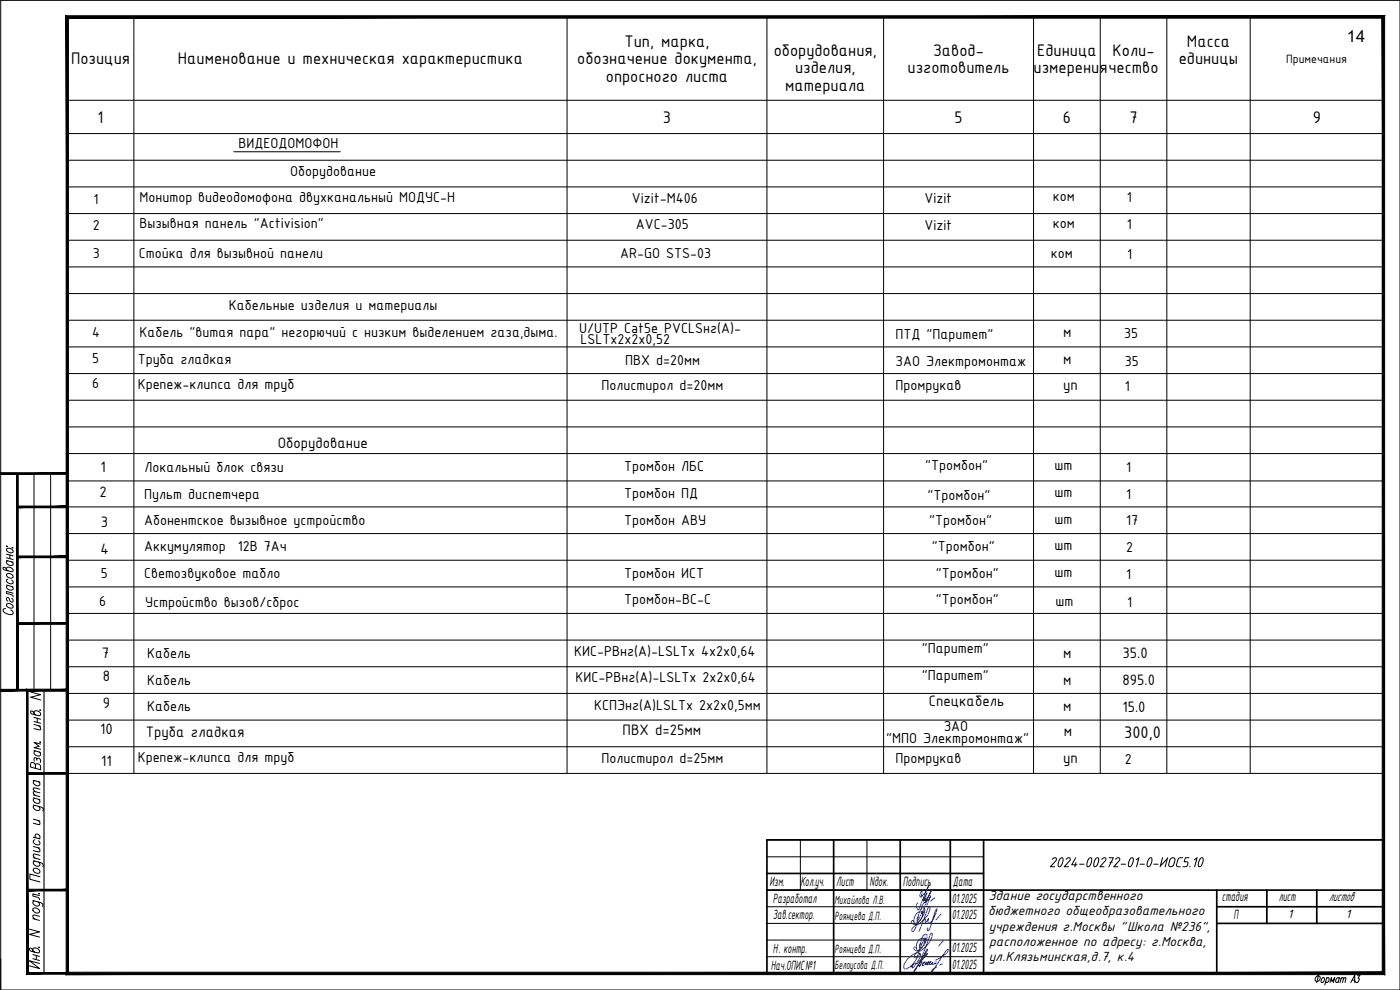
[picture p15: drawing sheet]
<svg xmlns="http://www.w3.org/2000/svg" width="420mm" height="297mm" viewBox="0 0 420 297" stroke-linecap="round" stroke-linejoin="round" font-family="sans-serif">
<defs><g id="words">
<g font-size="5.4">
<text x="187.4" y="14.1">Тип, марка,</text>
<text x="232.2" y="16.7">оборудования,</text>
<text x="280.1" y="16.7">Завод-</text>
<text x="311.3" y="16.7">Единица</text>
<text x="333.9" y="16.7">Коли-</text>
<text x="356.2" y="14.1">Масса</text>
<text x="21.3" y="19.3">Позиция</text>
<text x="53.4" y="19.3">Наименование и техническая характеристика</text>
<text x="173.2" y="19.3">обозначение документа,</text>
<text x="238.6" y="22">изделия,</text>
<text x="272.4" y="22">изготовитель</text>
<text x="310.2" y="22">измерениячество</text>
<text x="353.7" y="19.3">единицы</text>
<text x="181.8" y="24.6">опросного листа</text>
<text x="235.6" y="27.2">материала</text>
<text x="29.3" y="36.9">1</text>
<text x="199" y="36.9">3</text>
<text x="286.5" y="36.9">5</text>
<text x="318.9" y="36.9">6</text>
<text x="339" y="36.9">7</text>
<text x="394" y="36.9">9</text>
<text x="337.4" y="221.5">300,0</text>
</g>
<g font-size="4.9">
<text x="404.2" y="12.5">14</text>
<text x="319.1" y="101">м</text>
<text x="319.1" y="109.2">м</text>
<text x="319.1" y="116.9">уп</text>
<text x="83.4" y="134.4">Оборудование</text>
<text x="30.2" y="141.7">1</text>
<text x="29.9" y="149">2</text>
<text x="30.3" y="158.1">3</text>
<text x="30.1" y="166.1">4</text>
<text x="30.5" y="197.5">7</text>
<text x="319.1" y="197.4">м</text>
<text x="336.9" y="197.6">35.0</text>
<text x="30.8" y="204.4">8</text>
<text x="319.1" y="205.4">м</text>
<text x="336.9" y="205.6">895.0</text>
<text x="30.8" y="212.4">9</text>
<text x="278.8" y="211.9">Спецкабель</text>
<text x="319.1" y="213.4">м</text>
<text x="336.9" y="213.6">15.0</text>
<text x="30.1" y="220.3">10</text>
<text x="43.8" y="221.2">Труба гладкая</text>
<text x="186.9" y="220.7">ПВХ d=25мм</text>
<text x="319.3" y="220.9">м</text>
<text x="30.4" y="229.8">11</text>
<text x="319.1" y="228.9">уп</text>
</g>
<g font-size="4.7">
<text x="71.5" y="44.5">ВИДЕОДОМОФОН</text>
<text x="87.1" y="52.9">Оборудование</text>
<text x="28.1" y="61.1">1</text>
<text x="41.8" y="60.5">Монитор видеодомофона двухканальный МОДУС-Н</text>
<text x="189.6" y="60.9">Vizit-M406</text>
<text x="277.4" y="60.9">Vizit</text>
<text x="316" y="60.4">ком</text>
<text x="338.2" y="60.7">1</text>
<text x="27.8" y="69.1">2</text>
<text x="41.8" y="68.5">Вызывная панель &quot;Activision&quot;</text>
<text x="190.8" y="68.8">AVC-305</text>
<text x="277.4" y="68.9">Vizit</text>
<text x="316" y="68.4">ком</text>
<text x="338.2" y="68.7">1</text>
<text x="27.8" y="77.5">3</text>
<text x="41.7" y="77.5">Стойка для вызывной панели</text>
<text x="186.1" y="77.5">AR-GO STS-03</text>
<text x="315.4" y="77.3">ком</text>
<text x="338.3" y="77.7">1</text>
<text x="68.7" y="92.9">Кабельные изделия и материалы</text>
<text x="27.7" y="101.2">4</text>
<text x="41.9" y="101">Кабель &quot;витая пара&quot; негорючий с низким выделением газа,дыма.</text>
<text x="173.9" y="99.9">U/UTP Cat5e PVCLSнг(A)-</text>
<text x="268.8" y="101.8">ПТД &quot;Паритет&quot;</text>
<text x="337.4" y="101.5">35</text>
<text x="174.2" y="103.3">LSLTx2х2х0,52</text>
<text x="27.6" y="109">5</text>
<text x="41.3" y="109.2">Труба гладкая</text>
<text x="187.6" y="109.5">ПВХ d=20мм</text>
<text x="268.8" y="109.8">ЗАО Электромонтаж</text>
<text x="337.6" y="109.8">35</text>
<text x="27.6" y="116.5">6</text>
<text x="41.3" y="116.7">Крепеж-клипса для труб</text>
<text x="180.6" y="117">Полистирол d=20мм</text>
<text x="268.8" y="117">Промрукав</text>
<text x="337.6" y="117.4">1</text>
<text x="43.3" y="141.6">Локальный блок связи</text>
<text x="187.3" y="141.4">Тромбон ЛБС</text>
<text x="277.7" y="141">&quot;Тромбон&quot;</text>
<text x="316.4" y="141.1">шт</text>
<text x="337.9" y="141.6">1</text>
<text x="43.3" y="149.8">Пульт диспетчера</text>
<text x="187.3" y="149.4">Тромбон ПД</text>
<text x="278.4" y="149.9">&quot;Тромбон&quot;</text>
<text x="316.4" y="149.1">шт</text>
<text x="337.9" y="149.6">1</text>
<text x="43.2" y="157.5">Абонентское вызывное устройство</text>
<text x="187.3" y="157.4">Тромбон АВУ</text>
<text x="278.9" y="157.4">&quot;Тромбон&quot;</text>
<text x="316.4" y="157.1">шт</text>
<text x="337.9" y="157.6">17</text>
<text x="43.2" y="165.5">Аккумулятор</text>
<text x="71.4" y="165.5">12В 7Ач</text>
<text x="279.7" y="165.4">&quot;Тромбон&quot;</text>
<text x="316.4" y="165.1">шт</text>
<text x="337.9" y="165.6">2</text>
<text x="30.3" y="173.4">5</text>
<text x="43.2" y="173.5">Светозвуковое табло</text>
<text x="187.3" y="173.4">Тромбон ИСТ</text>
<text x="280.9" y="173.3">&quot;Тромбон&quot;</text>
<text x="316.4" y="173.1">шт</text>
<text x="337.9" y="173.6">1</text>
<text x="29.7" y="181.7">6</text>
<text x="43.5" y="182.1">Устройство вызов/сброс</text>
<text x="187.3" y="181.3">Тромбон-ВС-С</text>
<text x="280.9" y="181.3">&quot;Тромбон&quot;</text>
<text x="316.7" y="181.7">шт</text>
<text x="338.2" y="182.1">1</text>
<text x="44.2" y="197.5">Кабель</text>
<text x="172.3" y="196.8">КИС-РВнг(А)-LSLTx 4х2х0,64</text>
<text x="276.7" y="196">&quot;Паритет&quot;</text>
<text x="276.7" y="204">&quot;Паритет&quot;</text>
<text x="44.2" y="205.5">Кабель</text>
<text x="172.7" y="204.7">КИС-РВнг(А)-LSLTx 2х2х0,64</text>
<text x="44.2" y="213.5">Кабель</text>
<text x="178.4" y="212.9">КСПЭнг(А)LSLTx 2х2х0,5мм</text>
<text x="283.2" y="219.2">ЗАО</text>
<text x="266" y="222.8">&quot;МПО Электромонтаж&quot;</text>
<text x="41.3" y="228.6">Крепеж-клипса для труб</text>
<text x="180.6" y="229">Полистирол d=25мм</text>
<text x="268.8" y="228.9">Промрукав</text>
<text x="337.6" y="229.3">2</text>
<text x="314.7" y="260.2">2024-00272-01-0-ИОС5.10</text>
</g>
<g font-size="4.3">
<text x="231" y="265.8">Изм.</text>
<text x="240.2" y="265.8">Кол.уч.</text>
<text x="251" y="265.8">Лист</text>
<text x="261" y="265.8">Nдок.</text>
<text x="271" y="265.8">Подпись</text>
<text x="286" y="265.8">Дата</text>
<text x="231.9" y="275.8">Зав.сектор.</text>
<text x="231.9" y="270.8">Разработал</text>
<text x="285.6" y="275.8">01.2025</text>
<text x="285.6" y="270.8">01.2025</text>
<text x="296.5" y="274.6">бюджетного общеобразовательного</text>
<text x="296.6" y="270.1">Здание государственного</text>
<text x="366.7" y="270.3">стадия</text>
<text x="370.2" y="275.7">П</text>
<text x="383.8" y="270.3">лист</text>
<text x="398.8" y="270.3">листов</text>
<text x="296.7" y="279.2">учреждения г.Москвы &quot;Школа №236&quot;,</text>
<text x="231.9" y="285.8">Н. контр.</text>
<text x="285.6" y="285.8">01.2025</text>
<text x="296.9" y="283.8">расположенное по адресу: г.Москва,</text>
<text x="231.4" y="291.1">Нач.ОПИС№1</text>
<text x="285.6" y="290.8">01.2025</text>
<text x="296.7" y="288.4">ул.Клязьминская,д.7, к.4</text>
</g>
<g font-size="3.9">
<text x="386" y="18.8">Примечания</text>
<text x="250.5" y="271.1">Михайлова Л.В.</text>
<text x="250.5" y="276">Роянцева Д.П.</text>
<text x="386.5" y="275.5">1</text>
<text x="403.9" y="275.5">1</text>
<text x="250.5" y="285.9">Роянцева Д.П.</text>
<text x="250.5" y="290.8">Белоусова Д.П.</text>
</g>
</g></defs>
<g fill="none" stroke="#000" stroke-width=".3">
<path d="M40.2 5.1v227M170.2 5.1v227M230.2 5.1v227M265.2 5.1v227M310.2 5.1v227M330.2 5.1v227M350.2 5.1v227M375.2 5.1v227M20.2 30.1h395M20.2 40.1h395M20.2 48.1h395M20.2 56.1h395"/>
<path d="M20.2 64.1h395M20.2 72.1h395M20.2 80.1h395M20.2 96.1h395M20.2 88.1h395M20.2 104.1h395M20.2 112.1h395M20.2 120.1h395M20.2 128.1h395M20.2 136.1h395M20.2 152.1h395M20.2 144.3h395"/>
<path d="M20.2 160.1h395M20.2 168.1h395M20.2 176.1h395M20.2 184.1h395M20.2 192.1h395M20.2 200.1h395M20.2 208.1h395M20.2 216.1h395M20.2 232.1h395M20.2 224.1h395"/>
</g>
<!-- layer: 0 -->
<g fill="none" stroke="#000" stroke-width=".3">
<path d="M.2 .1h420v296.9h-420zM230.2 257.1h65M240.2 252v15.1M260.2 252v15.1M415.2 252v40h-185M230.2 267.1h65M230.2 272.1h65M230.2 277.1h65M230.2 287h65M230.2 282.1h65M394.9 293.2a.69 .69 0 0 1 .8-.4 .69 .69 0 0 1 .5 .6 .88 .88 0 0 1-.5 .9 .88 .88 0 0 1-1-.2zM395.7 292.6l-.6 2.2"/>
<path d="M396.9 293.4l.2-.1a.76 .76 0 0 1 .3 .9 .76 .76 0 0 1-.9 .5v-.8zM398.1 293.7l.3-.4a.75 .75 0 0 1 .4 .9 .75 .75 0 0 1-.9 .5l-.1-.2M398.2 293.3l-.6 2.2M399.2 294.8l.3-1.5 .3 1.2 .8-1.2-.4 1.5M401.9 293.7l-.1-.3a.85 .85 0 0 0-.8 .4 .85 .85 0 0 0-.1 .9l.4 .1 .4-.3M402 293.3l-.4 1.5M402.5 293.7l.4-.4 .3 .1-.3 1.4M402.5 293.3l-.3 1.5M403.2 293.7l.4-.4 .3 .1-.3 1.4M405.4 294.8l1.2-2.2v2.2M405.8 294.1h.8M407.4 292.6h.8l-.7 .8h.3a.76 .76 0 0 1-.1 1 .76 .76 0 0 1-.9 .2l-.1-.2"/>
</g>
<!-- layer: Shtamp -->
<g fill="#000" stroke="#000" stroke-width=".3">
<path d="M5.2 151.8v.5l15-.5zM5.2 152.3l15-.5v.5z"/>
<path d="M.2 142.3h20v-.5zM.2 141.8h20l-20 .5z"/>
<path d="M5.2 167.3h15v-.5zM5.2 166.8h15l-15 .5z"/>
<path d="M5.2 187.3h15v-.5zM5.2 186.8h15l-15 .5z"/>
<path d="M.2 206.8v.5l20-.5zM.2 207.3l20-.5v.5z"/>
<path d="M5 142.1v65h.5zM5 142.1h.5v65z"/>
<path d="M8.2 231.8v.5l12-.5zM8.2 232.3l12-.5v.5z"/>
<path d="M8.2 266.8v.5l12-.5zM8.2 267.3l12-.5v.5z"/>
<path d="M8 292.3h12.2v-.5zM8.4 291.8h11.8l-12.2 .5zM8 206.8v85.5l.4-.5zM8 206.8l.4 .5v84.5zM8 206.8l.4 .5 11.8-.5zM8.4 207.3l11.8-.5v.5z"/>
</g>
<g fill="none" stroke="#000" stroke-width=".3">
<path d="M.2 142.1h5M10.2 142.1v65M15.2 142.1v65M1.9 170.8v-.3a1.23 1.23 0 0 1 2 .8l-.5 .2-2.2-.5-.3-.7 .8 .1 .7 .9M1.9 163.9h.3zM1.9 175.5l2 .6M1.9 168.2l2 .5M1.9 166.3l2 .5M1.9 167.4l2 .5M2.1 172.2a1.13 1.13 0 0 1 1.2 0 1.13 1.13 0 0 1 .5 1.1 1.13 1.13 0 0 1-1.2 0 1.13 1.13 0 0 1-.5-1.1zM2.1 164.6a1.16 1.16 0 0 1 1.2 0 1.16 1.16 0 0 1 .5 1.2 1.16 1.16 0 0 1-1.2-.1 1.16 1.16 0 0 1-.5-1.1zM2.4 173.8l-.3 .1a1.12 1.12 0 0 0 .5 1.2 1.12 1.12 0 0 0 1.3-.2l-.4-.8"/>
<path d="M2.4 175.7l-.3 .1a1.13 1.13 0 0 0 .5 1.1 1.13 1.13 0 0 0 1.2 0l.1-.4-.4-.5M2.4 168.3l-.3 .1a1.16 1.16 0 0 0 .5 1.1 1.16 1.16 0 0 0 1.2 .1l.1-.5-.4-.5M3 166.5v1.1M3.5 179.6a.72 .72 0 0 1 .3 1.1l-.7-.2-.4-1.1-.6-.1a.69 .69 0 0 0 .3 1.1M3.6 164.3l.3 .1zM3.9 178l-2-.6v.6l1.9 .6 .1 .5M1.7 182.6h-.3a.71 .71 0 0 0-.5 .8 .71 .71 0 0 0 .8 .6l1.1 .4h.7l.4-.3a1.01 1.01 0 0 0-.7-1.1M1.9 181.3a1.27 1.27 0 0 1 2 .9 1.23 1.23 0 0 1-2-.9zM9.2 207.6l3 .8-3 .8 3 .8M10.2 213.9v-.3a1.12 1.12 0 0 1 1.3-.2 1.12 1.12 0 0 1 .6 1.3h-.5l-2.1-.5-.3-.4 .1-.5a.99 .99 0 0 1 1 .9l.3 .3M10.2 217.4l2 .5M10.2 215.3l2 .5"/>
<path d="M10.2 216.5l2 .5M11.2 215.5v1.2M11.6 217.7l.6 .8-.1 .5-1.9-.4M12.1 213l.1 .1-.3-.1M10 239.4l2 .5M10 238.5l2 .5M10 234.1l2 .5M10.2 225.2l2 .5M10.4 239.5l-.3 .1a1.12 1.12 0 0 0 .6 1.3 1.12 1.12 0 0 0 1.3-.2l-.4-.9M10.4 234.2l-.3 .2a1.12 1.12 0 0 0 .6 1.2 1.12 1.12 0 0 0 1.3-.2l-.4-.9M10.6 225.3l-.3 .2a1.12 1.12 0 0 0 .6 1.2 1.12 1.12 0 0 0 1.3-.2l-.4-.9M10.6 229.6l-.6-.8a.55 .55 0 0 0-.8 .4v1l3 .8v-1a.88 .88 0 0 0-.6-.8 .88 .88 0 0 0-1 .4v1"/>
<path d="M11 228.1l-.1-.6-.6-.1v1M11 227.8l.6-.3a.86 .86 0 0 1 .5 1.3M12 237.9l-1.9-.4-.1 .4 .5 .8M12 236.8l-1.9-.4-.1 .4 .5 .7M12.1 222.6v.2l-.2-.1M12.2 223.3l-2-.6 1.6 1.2-1.6 .4 2 .5M10 258.3l2.7 .8a.59 .59 0 0 1 .1 .9M10 241.5l2.7 .8a.59 .59 0 0 1 .1 1M10 257.3l2 .6M10 254l2 .5M10 251.2l2 .5M10 245.8l2 .5"/>
<path d="M10.4 258.3l-.3 .2a1.11 1.11 0 0 0 .5 1.3 1.11 1.11 0 0 0 1.4-.2l-.4-1M10.4 252l-.3 .1a1.11 1.11 0 0 0 .5 1.3 1.11 1.11 0 0 0 1.4-.2l-.4-.9M10.4 241.6l-.3 .2a1.11 1.11 0 0 0 .5 1.2 1.11 1.11 0 0 0 1.4-.1l-.4-1M10.8 251.4a.68 .68 0 0 1 0-1.1 .68 .68 0 0 1 1.1 .3l.1 .8-.3 .2M11.4 254.4l.6 .7-.1 .5-1.9-.4M11.4 246.2l.6 .7-.1 .5-1.9-.4M12 256.7l-1.9-.4-.1 .5 .5 .7M8.8 278.8l3.1 .8-3.1 .8 3.1 .8M9.9 270.2l2.7 .8a.61 .61 0 0 1 .1 1M9.9 275.6l2 .6M10 272.6a1.15 1.15 0 0 1 1.3 0 1.15 1.15 0 0 1 .4 1.2 1.15 1.15 0 0 1-1.3 0 1.15 1.15 0 0 1-.4-1.2zM10.1 260.6a1.16 1.16 0 0 1 1.3 .1 1.16 1.16 0 0 1 .5 1.2 1.16 1.16 0 0 1-1.3 0 1.16 1.16 0 0 1-.5-1.3z"/>
<path d="M10.3 270.3l-.3 .2a1.11 1.11 0 0 0 .5 1.2 1.11 1.11 0 0 0 1.4-.2l-.5-.9M11.7 268v.3l-.1-.2M11.9 268.7l-2-.5v.6l1.4 .4 .4 .3 .2 .4M11.9 274.9l-1.9-.3-.1 .5 .6 .7M12 263l-3-.8v1.6l3 .8M9.9 285.1v-.3a1.12 1.12 0 0 1 1.3-.2 1.12 1.12 0 0 1 .5 1.2l-.4 .1-2.2-.5-.3-.5 .2-.4a.99 .99 0 0 1 1 .9l.3 .3M9.9 286.4l2 .6M9.9 287.6l2 .6M10.9 286.7v1.2M11.7 284.1l.2 .2-.3-.1M11.9 289.1l-3.1-.8 3.1 2.3-3.1-.8"/>
</g>
<path d="M.2 142.1h20M5.2 152.1h15M5.2 142.1v65M5.2 167.1h15M5.2 187.1h15M.2 207.1h20M13.2 207.1v84.9" fill="none" stroke="#000" stroke-width=".34"/>
<!-- layer: 0 -->
<path d="M20.5 291.7l-.6 .7 394.9-.7zM19.9 292.4l394.9-.7 .7 .7zM414.8 5.4v286.3l.7 .7zM415.5 4.7v287.7l-.7-287zM20.5 5.4h394.3l.7-.7zM19.9 4.7h395.6l-395 .7zM19.9 4.7l.6 287v-286.3zM19.9 4.7l.6 287-.6 .7z" fill="#000" stroke="#000" stroke-width=".3"/>
<path d="M70.1 45.5h32" fill="none" stroke="#000" stroke-width=".3"/>
<!-- layer: PDF _0 -->
<path d="M230.2 252h185v40" fill="none" stroke="#000" stroke-width=".3"/>
<!-- layer: 0 -->
<path d="M250.2 252v40M270.2 252v40M285.2 252v40M295.2 252v40M415.2 252h-185v40M230.2 267.1h185M230.2 262.1h65M365.2 267.1v24.9M365.2 277.1h50M365.2 272.1h50M380.2 267.1v10M395.2 267.1v10" fill="none" stroke="#000" stroke-width=".51"/>
<g fill="#000">
<path d="M340.9 257.8l.9-.6 .2 .1-.8 2.9-.2-.2 .5-2.2-.4 .3zM342 259.2h1.4l.1 .2h-1.4zM346.2 259.2h1.4l.1 .2h-1.5zM348.7 257.3l.3 .1-.5 1.9 1.9-2.1h.2l-.8 3-.3-.2 .6-1.9-1.9 2.1-.2-.1zM353.5 257.6l.6-.4 .9 .1v.2h-.8l-.5 .3-.5 1.6 .1 .4 .9 .1v.3h-.9l-.4-.5zM358.4 257.8l.8-.6 .2 .1-.8 2.9-.2-.2 .6-2.2-.4 .3zM355.6 257.2h1.4l-.1 .3h-1l-.3 .9 .8 .1 .3 .7-.5 .9-1.3 .1v-.3l1.1-.1 .4-.7-.2-.4-.9-.1z"/>
<path d="M345.1 257.5l-.6 1.4v1h.3l.3-.4 .5-1.6a.29 .29 0 0 0-.1-.3 .29 .29 0 0 0-.4-.1zM344.7 257.6l.4-.4h.5l.3 .4v.7l-.5 1.4-.9 .5-.3-.2-.1-.7z"/>
<path d="M351.6 257.6l-.4 .4-.3 1.3v.4l.3 .2 .5-.1 .4-.3 .4-1.4-.1-.5zM351.2 257.5l1-.3 .6 .7-.5 1.8-.8 .5-.6-.1-.3-.6z"/>
<path d="M360.5 257.5l-.7 1.4 .1 1h.3l.4-.5 .3-1.5a.29 .29 0 0 0 0-.3 .29 .29 0 0 0-.4-.1zM360 257.6l.6-.4 .5 .1 .1 1.1-.5 1.3-.4 .5h-.5l-.3-.2v-.7z"/>
<circle cx="357.2" cy="260" r=".22"/>
</g>
<g fill="none" stroke="#00f" stroke-width=".3">
<path d="M275.6 276.1l.3-.6-.2-.3-.5 .3 .2 .8a1.64 1.64 0 0 0 1-2.6 2.26 2.26 0 0 0-2.1 3l.3 .6a1.03 1.03 0 0 0 1.3-.2 6 6 0 0 0 3.2-4.9l-.2-.2-.4 .3-2.7 7.2M276 276.2l-.5 .6-.9 .5a.79 .79 0 0 1-1-1h.6l.2 .5M276.4 268.6l-.3 .5v-.8l.7-1.2-.2 1.9 1.5-1.9 .7-1.4-3.1 7.2a1.15 1.15 0 0 1-.3-1.9M276.9 274.8a9.6 9.6 0 0 1-2.9 3.5l-.1 .1a.66 .66 0 0 0 .1 1.1l.4-.3a10.4 10.4 0 0 0 1.3-4.9l.4-1.1 .6-.7 .4-.1 .3 .1 .1 1-.2 .8-.4 .6 .2-1.4-.4 .5 .1-.5-.8 1.8M277.1 269.4l-.2 .8 1.3-2.3-1 2.4 .7-.9-.2 1.1 1.8-3.2-2.7 6.3a1.39 1.39 0 0 1 0-1.9l.2-.4a4.9 4.9 0 0 0 2.3-2.5l-1.2 3M277.8 275.7l-.1 1.2 1-1.3-.2 1 .3 .4a2.28 2.28 0 0 0 1.6-1.8l.8-2.5-.6 .8-1.3 4.3a1.17 1.17 0 0 1-1 1.4l.2-.8M280.4 269.5l-1 .8M282.5 274.2l-1.7 1.9M276.2 286.1l-2.8 4.1 .5-.5-.1 .7 .3-.1 1.6-2.3 .6-1.3-.1-.6-.4-.2a5.1 5.1 0 0 0-4.6 4.5l.2 .3h.6l2.9-1.8M276.3 288.6l.4-.2-.9 1.6 .7-.8M276.4 284l.2-.5-.2-.4-.5 .3 .2 .9a1.63 1.63 0 0 0 1.1-2.7 2.26 2.26 0 0 0-2.2 3l.3 .7a1.02 1.02 0 0 0 1.4-.3 6 6 0 0 0 3.1-4.8l-.2-.3-.3 .4-2.8 7.1M276.7 284.1l-1.4 1.1a.79 .79 0 0 1-1-.9l.6-.1 .2 .5"/>
<path d="M276.8 289.5l.8-.9-.5 .2-.3 .8 .4 .1 1-1-.5 .4 .2 .4 .1-.1 .8-.9-.5 1 1.1-1-.4 .8h.6l.3-.5-.2 .3 .1 .2 .6-.2 .1-.2v.3h.3l.1-1.2a5.9 5.9 0 0 0 3.7-2.8v-.3h-.4l-.3 .4-4.2 6.5-.1-.6 1.6-1.1M277.4 287.2l1-1.1-2.3 2.7-1.8 2.7 2-3.1 2-3.6v.5l-1.1 1.7-2 2.2M277.7 282.8a9.6 9.6 0 0 1-2.9 3.4l-.1 .1a.67 .67 0 0 0 0 1.1l.4-.3a10.3 10.3 0 0 0 1.3-4.9l.5-1.1 .5-.7 .8 .1v.9l-.2 .8-.4 .6 .2-1.4-.4 .5 .1-.5-.8 1.8M283 289.1l-1.1 .4M283.2 282.1l-1.6 1.9"/>
</g>
<use href="#words"/>
</svg>
